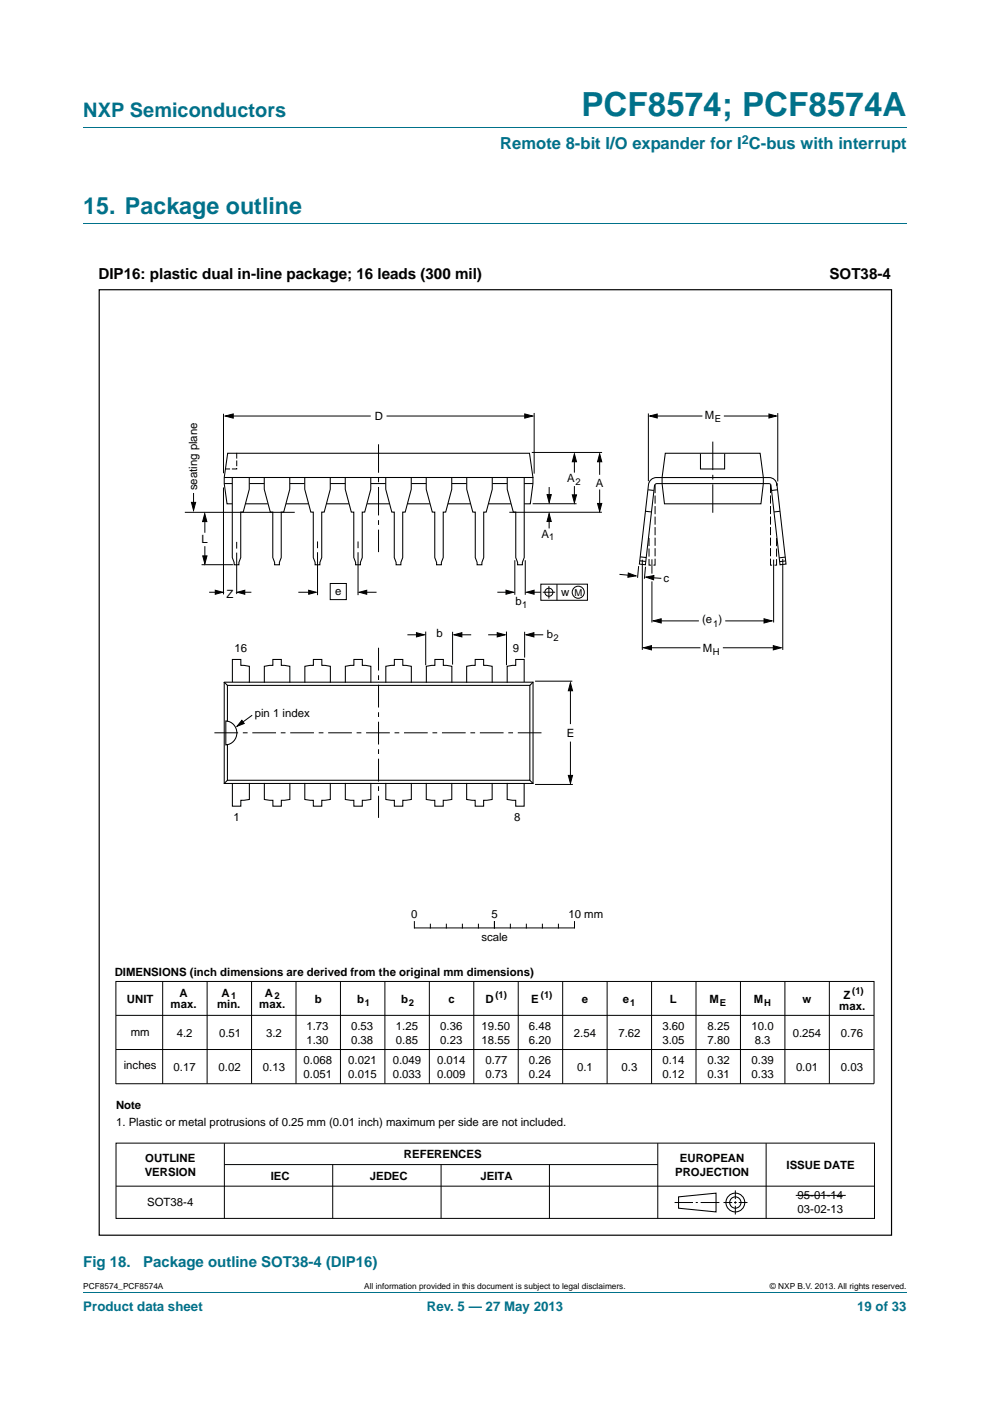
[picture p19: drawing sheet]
<svg xmlns="http://www.w3.org/2000/svg" width="210mm" height="297mm" viewBox="0 0 210 297" stroke-linecap="round" stroke-linejoin="round" font-family="sans-serif">
<defs><g id="words">
<text font-size="7" fill="#00718a" x="123.3" y="24.6">PCF8574; PCF8574A</text>
<text font-size="4.9" fill="#00718a" x="17.7" y="45.4">15. Package outline</text>
<text font-size="4.2" fill="#00718a" x="17.7" y="24.9">NXP Semiconductors</text>
<text font-size="3.5" fill="#00718a" x="106.1" y="31.6">Remote 8-bit I/O expander for I C-bus with interrupt</text>
<g font-size="3.2">
<text x="20.9" y="59.1">DIP16: plastic dual in-line package; 16 leads (300 mil)</text>
<text x="175.9" y="59.1">SOT38-4</text>
</g>
<g font-size="3.2" fill="#00718a">
<text x="17.7" y="268.6">Fig 18.</text>
<text x="30.4" y="268.6">Package outline SOT38-4 (DIP16)</text>
</g>
<g font-size="2.8" fill="#00718a">
<text x="17.7" y="277.9">Product data sheet</text>
<text x="90.5" y="277.9">Rev. 5 — 27 May 2013</text>
<text x="181.8" y="277.9">19 of 33</text>
</g>
<text font-size="2.6" fill="#00718a" x="157.3" y="30.5">2</text>
<g font-size="2.4">
<text x="79.5" y="88.9">D</text>
<text x="149.5" y="88.9">M</text>
<text x="41.8" y="104" transform="rotate(-90 41.8 104)">seating plane</text>
<text x="120.3" y="102.3">A</text>
<text x="126.4" y="103.3">A</text>
<text x="42.7" y="115.1">L</text>
<text x="114.8" y="114">A</text>
<text x="140.7" y="123.4">c</text>
<text x="48.1" y="126.7">Z</text>
<text x="71.1" y="126.1">e</text>
<text x="109.3" y="128.3">b</text>
<text x="119" y="126.3">w</text>
<text x="92.6" y="135.1">b</text>
<text x="116" y="135.2">b</text>
<text x="148.9" y="132.2">(e )</text>
<text x="49.8" y="138.2">16</text>
<text x="108.8" y="138.2">9</text>
<text x="149" y="138.2">M</text>
<text x="54" y="152">pin 1 index</text>
<text x="120.3" y="156.2">E</text>
<text x="49.5" y="174">1</text>
<text x="109.1" y="174.1">8</text>
<text x="87.2" y="194.7">0</text>
<text x="104.3" y="194.7">5</text>
<text x="120.6" y="194.7">10 mm</text>
<text x="102.1" y="199.4">scale</text>
<text x="24.3" y="207">DIMENSIONS (inch dimensions are derived from the original mm dimensions)</text>
<text x="26.9" y="212.7">UNIT</text>
<text x="36.2" y="213.8">max.</text>
<text x="38.1" y="211.4">A</text>
<text x="46" y="213.8">min.</text>
<text x="47" y="211.4">A</text>
<text x="55" y="213.8">max.</text>
<text x="56.2" y="211.4">A</text>
<text x="66.8" y="212.7">b</text>
<text x="75.8" y="212.7">b</text>
<text x="85.1" y="212.7">b</text>
<text x="95.1" y="212.7">c</text>
<text x="103" y="212.7">D</text>
<text x="112.7" y="212.7">E</text>
<text x="123.4" y="212.7">e</text>
<text x="132.1" y="212.7">e</text>
<text x="142.1" y="212.7">L</text>
<text x="150.5" y="212.7">M</text>
<text x="159.9" y="212.7">M</text>
<text x="170.2" y="212.6">w</text>
<text x="178" y="214.1">max.</text>
<text x="178.9" y="211.7">Z</text>
<text x="27.7" y="219.6">mm</text>
<text x="37.5" y="219.8">4.2</text>
<text x="46.5" y="219.8">0.51</text>
<text x="56.4" y="219.8">3.2</text>
<text x="65" y="218.4">1.73</text>
<text x="65" y="221.3">1.30</text>
<text x="74.5" y="218.4">0.53</text>
<text x="74.5" y="221.3">0.38</text>
<text x="84" y="218.4">1.25</text>
<text x="84" y="221.3">0.85</text>
<text x="93.4" y="218.4">0.36</text>
<text x="93.4" y="221.3">0.23</text>
<text x="102.1" y="218.4">19.50</text>
<text x="102.1" y="221.3">18.55</text>
<text x="112.2" y="218.4">6.48</text>
<text x="112.2" y="221.3">6.20</text>
<text x="121.7" y="219.8">2.54</text>
<text x="131.2" y="219.8">7.62</text>
<text x="140.5" y="218.4">3.60</text>
<text x="140.5" y="221.3">3.05</text>
<text x="150.1" y="218.4">8.25</text>
<text x="150.1" y="221.3">7.80</text>
<text x="159.4" y="218.4">10.0</text>
<text x="160.1" y="221.3">8.3</text>
<text x="168.2" y="219.8">0.254</text>
<text x="178.4" y="219.8">0.76</text>
<text x="26.3" y="226.7">inches</text>
<text x="36.8" y="227.1">0.17</text>
<text x="46.4" y="227.1">0.02</text>
<text x="55.8" y="227.1">0.13</text>
<text x="64.4" y="225.7">0.068</text>
<text x="73.9" y="225.7">0.021</text>
<text x="83.3" y="225.7">0.049</text>
<text x="92.7" y="225.7">0.014</text>
<text x="103" y="225.7">0.77</text>
<text x="112.2" y="225.7">0.26</text>
<text x="122.4" y="227.1">0.1</text>
<text x="131.8" y="227.1">0.3</text>
<text x="140.5" y="225.7">0.14</text>
<text x="150.1" y="225.7">0.32</text>
<text x="159.4" y="225.7">0.39</text>
<text x="168.8" y="227.1">0.01</text>
<text x="178.4" y="227.1">0.03</text>
<text x="64.4" y="228.6">0.051</text>
<text x="73.9" y="228.6">0.015</text>
<text x="83.3" y="228.6">0.033</text>
<text x="92.7" y="228.6">0.009</text>
<text x="103" y="228.6">0.73</text>
<text x="112.2" y="228.6">0.24</text>
<text x="140.5" y="228.6">0.12</text>
<text x="150.1" y="228.6">0.31</text>
<text x="159.4" y="228.6">0.33</text>
<text x="24.6" y="235.1">Note</text>
<text x="24.6" y="238.7">1. Plastic or metal protrusions of 0.25 mm (0.01 inch) maximum per side are not included.</text>
<text x="85.7" y="245.6">REFERENCES</text>
<text x="30.7" y="249.3">VERSION</text>
<text x="30.8" y="246.3">OUTLINE</text>
<text x="57.4" y="250.2">IEC</text>
<text x="78.4" y="250.2">JEDEC</text>
<text x="101.9" y="250.2">JEITA</text>
<text x="143.2" y="249.3">PROJECTION</text>
<text x="144.2" y="246.3">EUROPEAN</text>
<text x="166.8" y="247.8">ISSUE DATE</text>
<text x="31.2" y="255.8">SOT38-4</text>
<text x="169.2" y="254.3">95-01-14</text>
<text x="169.2" y="257.2">03-02-13</text>
</g>
<g font-size="2">
<text x="151.6" y="89.4">E</text>
<text x="122" y="102.8">2</text>
<text x="116.5" y="114.5">1</text>
<text x="110.8" y="129">1</text>
<text x="121.8" y="126.3">M</text>
<text x="117.4" y="135.9">2</text>
<text x="151.3" y="133">1</text>
<text x="151.2" y="138.8">H</text>
<text x="49" y="211.9">1</text>
<text x="58.3" y="211.9">2</text>
<text x="77.4" y="213.2">1</text>
<text x="86.7" y="213.2">2</text>
<text x="105.1" y="211.5">(1)</text>
<text x="114.7" y="211.5">(1)</text>
<text x="133.7" y="213.2">1</text>
<text x="152.7" y="213.3">E</text>
<text x="162.1" y="213.3">H</text>
<text x="180.7" y="210.7">(1)</text>
</g>
<g font-size="1.8">
<text x="17.7" y="273.3">PCF8574_PCF8574A</text>
<text x="77.2" y="273.3">All information provided in this document is subject to legal disclaimers.</text>
<text x="163.3" y="273.3">© NXP B.V. 2013. All rights reserved.</text>
</g>
</g></defs>
<path d="M17.7 27h174.6M17.7 47.4h174.6M17.7 273.9h174.6" fill="none" stroke="#00718a" stroke-width=".21"/>
<g fill="none" stroke="#000" stroke-width=".21">
<path d="M47.4 87.7v12.6M48.2 88.2h30.4M82 88.2h29.9M112.8 95.9h14.9M113.3 87.6v12.8M121.8 97v3.2M127.2 96.6v4.1M137.5 87.7v14.3M138.5 88.2h10.5M153.5 88.2h10.4M165 87.6v14.5M39.2 108.6h23.3"/>
<path d="M41.1 104.5v2.6M42.8 119.7h6.6M43.5 110v3M43.5 115.8v3M47.4 103.4v22.6M50.2 114.9v1.4M50.2 117.2v8.8M67.3 114.8v1.4M67.3 117.1v9.1M75.9 114.8v1.4M75.9 117.1v9.1M109.2 118.8v7.3"/>
<path d="M111.4 118.8v7.3M113 106.8h9.3M116.5 109.7v2.3M116.5 103.3v2.5M121.8 103.1v2.9M127.2 103.8v4.1M127.7 108.6h-19.7M136.2 118.7v19.1M138.3 118.6v3M164.1 118.7v13.3M166 118.5v19.3M44.4 125.6h2.1"/>
<path d="M51.1 125.6h2.2M63.3 125.6h3M70 123.7h3.5v3.4h-3.5zM77 125.6h2.9M86.4 134.6h2.9M90.3 133.9v7.1M96 134v6.9M97.1 134.6h2.8M103.5 134.6h2.9M105.5 125.6h2.6M107.4 133.9v7.1M111.3 134v5.4"/>
<path d="M112.4 134.6h2.8M112.6 125.6h2.1M114.7 123.9h9.9v3.4h-9.9zM115.1 125.6h2.6M116.4 124.3v2.6M118.1 123.9v3.4M131.4 121.8l2.7 .2M135.5 120l-.3 2.5M136.9 120.2l-.2 2.5M137.4 137.3h11.2M137.5 122.4l2.8 .2M138.3 123.3v8.7"/>
<path d="M139.4 131.6h8.8M153.3 137.3h11.2M153.8 131.6h9.1M53.5 151.6l-2.6 1.9M113.5 144.4h7.9M121 145.9v7.6M121 157.2v7.9M113.5 166.3h8M87.9 195.4v1.3M88 196.7h33.7M91.3 195.9v.8M94.7 195.9v.8"/>
<path d="M98.1 195.9v.8M101.5 195.9v.8M104.9 195.4v1.3M108.2 195.9v.8M111.6 195.9v.8M115 195.9v.8M118.4 195.9v.8M121.9 195.4v1.3M24.6 215.3h160.8M34.5 208v21.8M43.9 208.1v21.6M53.4 208.1v21.6"/>
<path d="M62.8 208.1v21.6M72.2 208.1v21.6M81.6 208.1v21.6M91.1 208.1v21.7M100.5 208.1v21.7M109.9 208.1v21.7M119.3 208.1v21.7M128.8 208.1v21.7M138.2 208.1v21.7M147.6 208.1v21.7M157.1 208.1v21.7M166.5 208.1v21.7"/>
<path d="M175.9 208.1v21.7M24.6 229.8h160.8v-21.7h-160.8v21.8M24.6 222.5h160.8M24.6 251.5h160.9M24.6 242.4h160.9v15.9h-160.9zM47.6 242.4v15.9M47.6 246.9h91.9M70.6 246.9v11.4M93.6 246.9v11.4M116.5 246.9v11.4M139.5 242.4v15.9M143.1 255h3.9"/>
<path d="M147.6 255h.4M148.6 255h4M153.5 255h1.8M155.7 255h.6M156 252.4v1.8M156 254.7v.5M156 255.7v1.8M156.7 255h1.8M162.5 242.4v15.9M168.8 253.5h10.6"/>
<circle cx="116.4" cy="125.6" r=".86"/>
<circle cx="122.6" cy="125.6" r="1.28"/>
</g>
<g fill="none" stroke="#000" stroke-width=".22">
<path d="M141.1 96.1h20.1l.7 5.1v1.3l-.5 4.3h-20.5l-.5-4.3v-1.3zM148.6 96.2v3.2h5.1v-3.2M47.6 102.5h1.7M47.6 101.2h65.4M49.3 106.8h-1.1l-.6-4.3v-1.3l.7-5.1h64l.7 5.1v1.3l-.5 4.3h-1.3M49.3 101.3v16.9l.4 1v.5h1v-.5l.4-1v-9.6h.5l1.3-4.9v-2.4M52.1 106.8h4.7M52.9 102.5h3.1M56 101.3v2.4l1.3 4.9h.6v9.6l.3 1v.5h1.1v-.5l.3-1v-9.6h.6l1.3-4.9v-2.4M60.7 106.8h4.7M61.5 102.5h3.1M64.6 101.3v2.4l1.3 4.9h.5v9.6l.4 1v.5h1.1v-.5l.3-1v-9.6h.6l1.2-4.9v-2.4"/>
<path d="M69.3 106.8h4.7M70 102.5h3.2M73.2 101.3v2.4l1.3 4.9h.5v9.6l.4 1v.5h1v-.5l.4-1v-9.6h.6l1.2-4.9v-2.4M77.9 106.8h4.7M78.7 102.5h3.1M81.8 101.3v2.4l1.3 4.9h.5v9.6l.4 1v.5h1v-.5l.4-1v-9.6h.5l1.3-4.9v-2.4M86.5 106.8h4.7M87.3 102.5h3.1M90.4 101.3v2.4l1.3 4.9h.5v9.6l.4 1v.5h1v-.5l.4-1v-9.6h.5l1.3-4.9v-2.4M95 106.8h4.8M95.8 102.5h3.2M99 101.3v2.4l1.3 4.9h.5v9.6l.4 1v.5h1v-.5l.4-1v-9.6h.5l1.3-4.9v-2.4"/>
<path d="M103.6 106.8h4.8M104.4 102.5h3.2M111.2 102.5h1.8M111.2 101.3v16.9l-.4 1v.5h-1v-.5l-.4-1v-9.6h-.5l-1.3-4.9v-2.4M135.7 118.9l1.3 .1M135.8 118.1l1.3 .1M136.9 108.4l1.3 .1M137.5 103.8l1.2 .2M137.9 101.8l.8-.5 .5-.1 23.9 .1a1.66 1.66 0 0 1 1.7 1.4l1.9 16.9-1.3 .1-1.9-16.7-.2-.4-24-.1-.2 .1-.3 .4-1.9 16.7-1.3-.1 1.9-16.9zM164.9 103.8l-1.2 .2M165.4 108.4l-1.2 .1M166.6 118.1l-1.3 .2"/>
<path d="M166.7 118.9l-1.3 .2M47.6 144.6h65.5v21.5h-65.5zM47.6 144.6l.6 .7M47.9 152.9a2.55 2.55 0 0 1 2.3 2.5 2.55 2.55 0 0 1-2.3 2.5zM48.2 152.9v-7.6h64.2v20.1h-64.2v-7.5M49.3 144.5v-4.7h1.8v1.3l1.8 .2v3.3M56.1 144.6v-3.3l1.8-.2v-1.3h1.8v1.3l1.8 .2v3.3M64.7 144.6v-3.3l1.8-.2v-1.3h1.8v1.3l1.8 .2v3.3M73.2 144.6v-3.3l1.9-.2v-1.3h1.8v1.3l1.8 .2v3.3M81.8 144.6v-3.3l1.8-.2v-1.3h1.8v1.3l1.8 .2v3.3M90.4 144.6v-3.3l1.8-.2v-1.3h1.8v1.3l1.8 .2v3.3M99 144.6v-3.3l1.8-.2v-1.3h1.8v1.3l1.8 .2v3.3"/>
<path d="M111.2 144.5v-4.7h-1.8v1.3l-1.8 .2v3.3M113.1 144.6l-.7 .7M48.2 165.4l-.6 .7M52.9 166.1v3.4l-1.8 .2v1.2h-1.8v-4.8M56.1 166.1v3.4l1.8 .2v1.2h1.8v-1.2l1.8-.2v-3.4M64.6 166.1v3.4l1.9 .2v1.2h1.7v-1.2l1.9-.2v-3.4M73.2 166.1v3.4l1.9 .2v1.2h1.7v-1.2l1.9-.2v-3.4M81.8 166.1v3.4l1.8 .2v1.2h1.8v-1.2l1.8-.2v-3.4M90.4 166.1v3.4l1.8 .2v1.2h1.8v-1.2l1.8-.2v-3.4M99 166.1v3.4l1.8 .2v1.2h1.8v-1.2l1.8-.2v-3.4M107.6 166.1v3.4l1.8 .2v1.2h1.8v-4.8M112.4 165.4l.7 .7"/>
<path d="M143.9 253.8l8-.8v4l-8-.8z"/>
<circle cx="156" cy="255" r="1.99"/>
<circle cx="156" cy="255" r="1.2"/>
</g>
<g fill="#000" stroke="#000" stroke-width=".21">
<path d="M47.8 88.2l1.7-.4v.9zM111.3 87.8l1.7 .4-1.7 .5zM121.8 96.2l.5 1.7h-.9zM127.2 96.2l.4 1.7h-.9zM137.8 88.2l1.6-.4v.8zM163.1 87.8l1.6 .4-1.6 .4zM40.6 106.5h.9l-.4 1.7zM43.4 108.9l.5 1.7h-.9zM43 117.9h.9l-.4 1.6zM116.5 108.9l.4 1.7h-.9zM116 104.9h.9l-.4 1.6zM121.4 104.9h.9l-.5 1.7z"/>
<path d="M126.7 106.7h.9l-.4 1.7zM45.7 125.1l1.5 .5-1.5 .4zM50.3 125.6l1.6-.5v.9zM65.5 125.1l1.6 .5-1.6 .4zM76.2 125.6l1.6-.5v.9zM88.3 134.1l1.7 .5-1.7 .4zM96.3 134.6l1.7-.5v.9zM105.5 134.1l1.6 .5-1.6 .4zM107.3 125.1l1.6 .5-1.6 .4zM111.6 134.6l1.6-.5v.9zM111.7 125.6l1.6-.5v.9zM133.3 121.5l1.6 .6-1.7 .3z"/>
<path d="M136.5 137.3l1.7-.4v.9zM137 122.4l1.7-.4-.1 .9zM138.6 131.6l1.6-.4v.9zM162.1 131.2l1.6 .4-1.6 .5zM164 136.9l1.7 .4-1.7 .5zM51.3 152.7l.5 .7-1.5 .6zM121 144.8l.4 1.7h-.9zM120.5 164.4h.9l-.4 1.7z"/>
</g>
<path d="M80.3 94.2v22.9M151.2 93.6v15.7" fill="none" stroke="#000" stroke-width=".21" stroke-dasharray="6 1 1 1" stroke-linecap="butt"/>
<path d="M45.5 155.4h70.1" fill="none" stroke="#000" stroke-width=".21" stroke-dasharray="5 1 1 1" stroke-linecap="butt"/>
<path d="M80.3 137.3v36.1" fill="none" stroke="#000" stroke-width=".21" stroke-dasharray="4.8 1 1 1" stroke-linecap="butt"/>
<path d="M50.2 96.1v3.3h-2.4" fill="none" stroke="#000" stroke-width=".21" stroke-dasharray="1 .6"/>
<path d="M138.9 102.9v16.9h-1.2v-6.3M163.4 102.9v16.9h1.3v-6.3" fill="none" stroke="#000" stroke-width=".21" stroke-dasharray="1.5 .7"/>
<path d="M21 61.4h168.1v200.5h-168.1z" fill="none" stroke="#000" stroke-width=".25"/>
<use href="#words"/>
</svg>
